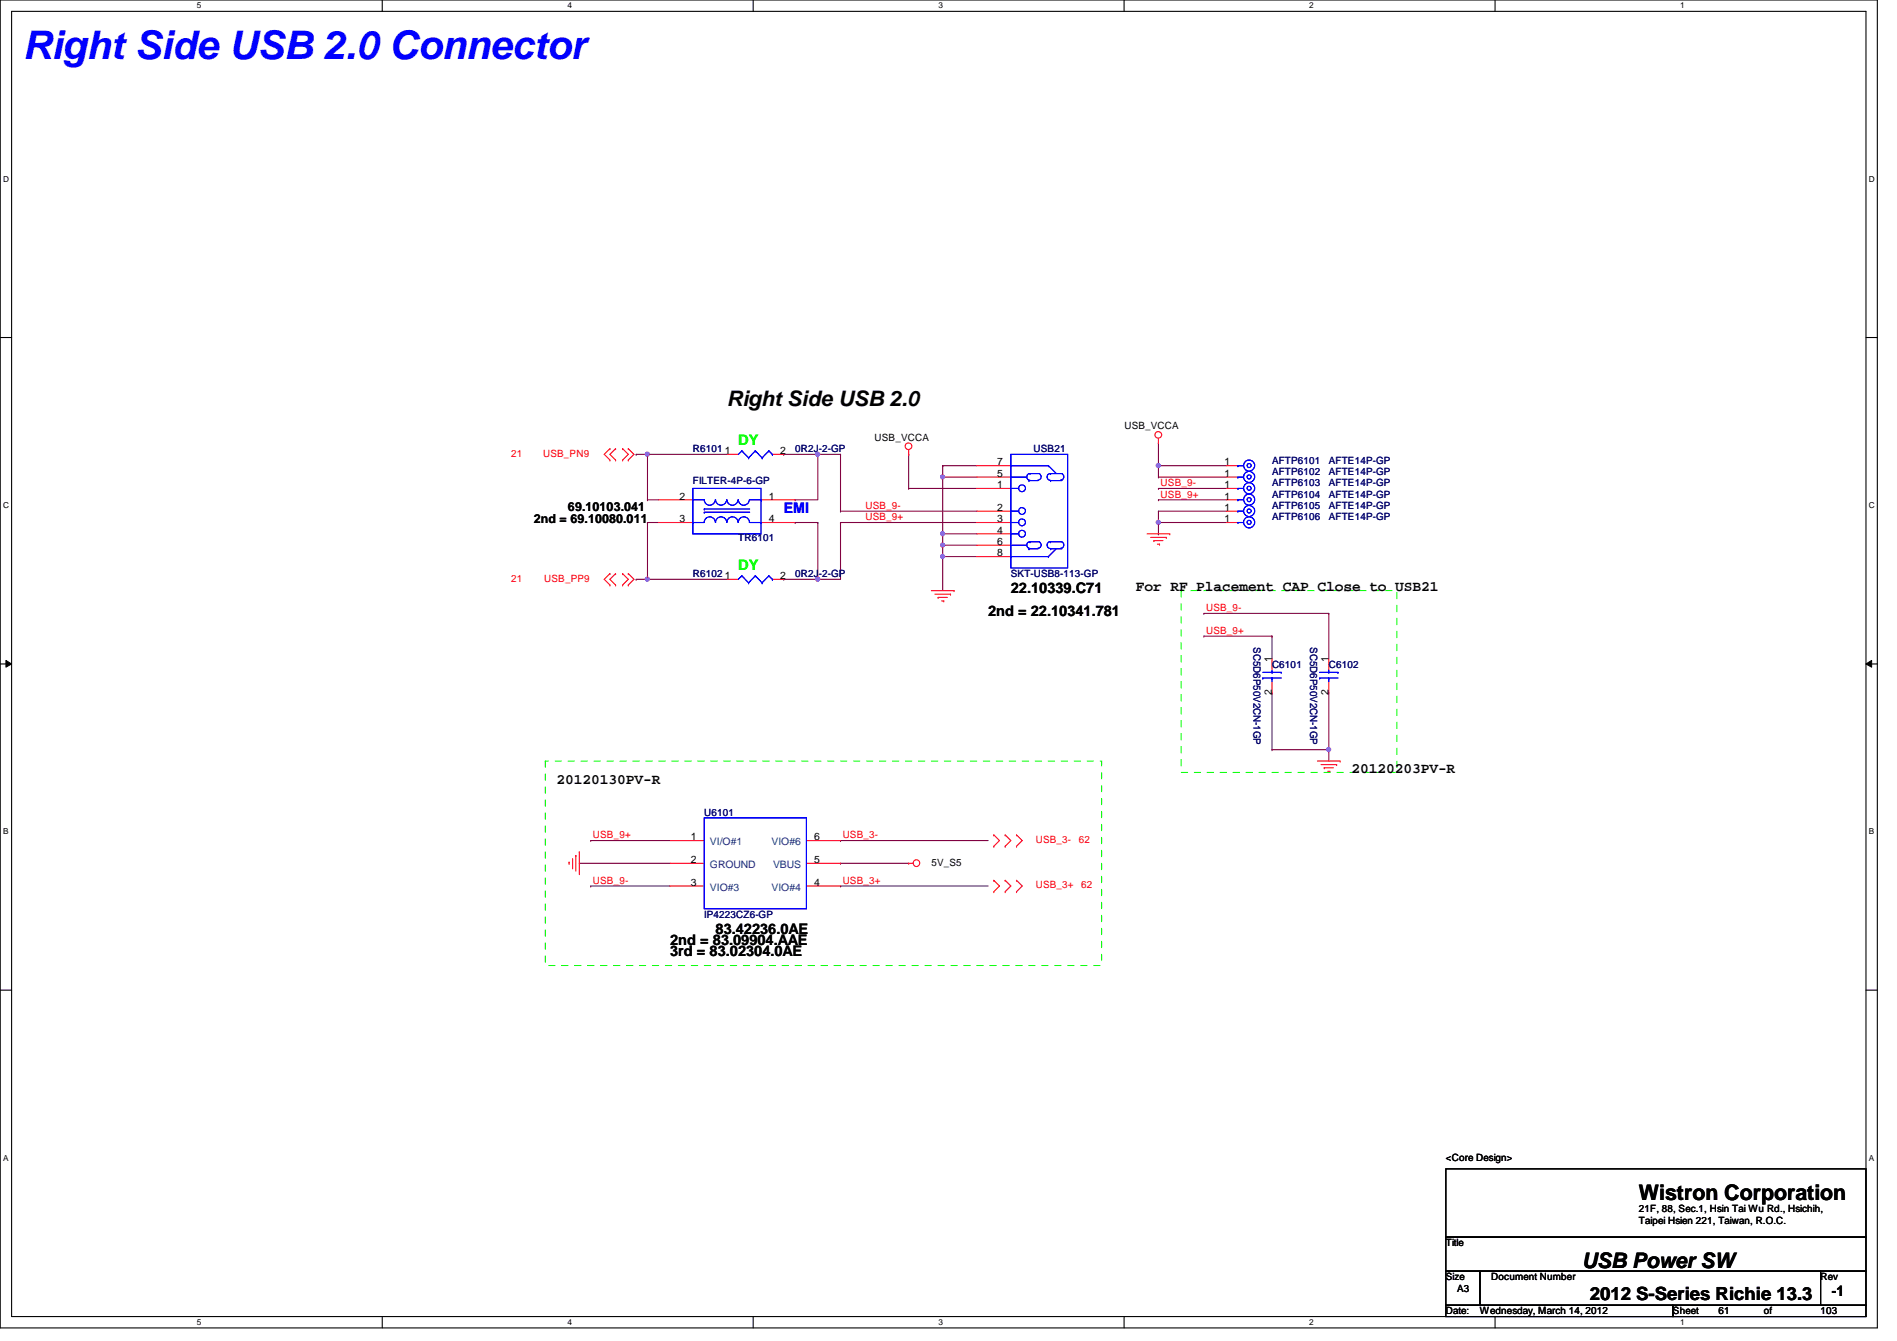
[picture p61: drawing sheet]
<svg xmlns="http://www.w3.org/2000/svg" width="297mm" height="210mm" viewBox="0 0 297 210" stroke-linecap="round" stroke-linejoin="round" font-family="sans-serif">
<defs><g id="words">
<text font-size="6.2" fill="#00f" x="3.6" y="9.3">Right Side USB 2.0 Connector</text>
<g font-size="3.3">
<text x="113.8" y="63.5">Right Side USB 2.0</text>
<text x="256.6" y="187.9">Wistron Corporation</text>
<text x="247.7" y="198.5">USB Power SW</text>
</g>
<text font-size="2.8" x="249" y="203.5">2012 S-Series Richie 13.3</text>
<g font-size="2.3" fill="#0f0">
<text x="115.6" y="69.7">DY</text>
<text x="115.6" y="89.2">DY</text>
</g>
<text font-size="2.3" fill="#00f" x="122.7" y="80.3">EMI</text>
<g font-size="2.3">
<text x="158.3" y="92.8">22.10339.C71</text>
<text x="177.8" y="92.5">For RF Placement CAP Close to USB21</text>
<text x="154.7" y="96.4">2nd = 22.10341.781</text>
<text x="87.2" y="122.8">20120130PV-R</text>
<text x="211.6" y="121">20120203PV-R</text>
<text x="104.9" y="147.9">2nd = 83.09904.AAE</text>
<text x="104.9" y="149.7">3rd = 83.02304.0AE</text>
<text x="112.1" y="146.1">83.42236.0AE</text>
<text x="286.8" y="202.9">-1</text>
</g>
<g font-size="1.9">
<text x="83.6" y="81.8">2nd = 69.10080.011</text>
<text x="88.9" y="80.1">69.10103.041</text>
</g>
<g font-size="1.6" fill="#f00">
<text x="80" y="71.5">21</text>
<text x="85" y="71.5">USB_PN9</text>
<text x="181.7" y="76.1">USB_9-</text>
<text x="181.7" y="77.9">USB_9+</text>
<text x="135.5" y="81.4">USB_9+</text>
<text x="135.5" y="79.7">USB_9-</text>
<text x="80" y="91.1">21</text>
<text x="85.2" y="91.1">USB_PP9</text>
<text x="188.8" y="95.7">USB_9-</text>
<text x="188.8" y="99.2">USB_9+</text>
<text x="92.8" y="131.2">USB_9+</text>
<text x="131.9" y="131.2">USB_3-</text>
<text x="162.2" y="132">USB_3-</text>
<text x="168.9" y="132">62</text>
<text x="92.8" y="138.3">USB_9-</text>
<text x="131.9" y="138.3">USB_3+</text>
<text x="162.2" y="139.1">USB_3+</text>
<text x="169.3" y="139.1">62</text>
</g>
<g font-size="1.6" fill="#000080">
<text x="108.5" y="70.8">R6101</text>
<text x="124.5" y="70.8">0R2J-2-GP</text>
<text x="161.8" y="70.8">USB21</text>
<text x="108.5" y="75.8">FILTER-4P-6-GP</text>
<text x="199.2" y="77.9">AFTP6104</text>
<text x="199.2" y="74.3">AFTP6102</text>
<text x="199.2" y="72.6">AFTP6101</text>
<text x="199.2" y="76.1">AFTP6103</text>
<text x="208.1" y="77.9">AFTE14P-GP</text>
<text x="208.1" y="74.3">AFTE14P-GP</text>
<text x="208.1" y="72.6">AFTE14P-GP</text>
<text x="208.1" y="76.1">AFTE14P-GP</text>
<text x="199.2" y="81.4">AFTP6106</text>
<text x="199.2" y="79.7">AFTP6105</text>
<text x="208.1" y="81.4">AFTE14P-GP</text>
<text x="208.1" y="79.7">AFTE14P-GP</text>
<text x="115.6" y="84.7">TR6101</text>
<text x="108.5" y="90.3">R6102</text>
<text x="124.5" y="90.3">0R2J-2-GP</text>
<text x="158.3" y="90.3">SKT-USB8-113-GP</text>
<text x="196.3" y="101.3" transform="rotate(90 196.3 101.3)">SC5D6P50V2CN-1GP</text>
<text x="205.1" y="101.3" transform="rotate(90 205.1 101.3)">SC5D6P50V2CN-1GP</text>
<text x="199.2" y="104.6">C6101</text>
<text x="208.1" y="104.6">C6102</text>
<text x="110.3" y="127.7">U6101</text>
<text x="110.3" y="143.7">IP4223CZ6-GP</text>
</g>
<g font-size="1.6">
<text x="113.5" y="71.1">1</text>
<text x="122.2" y="71.1">2</text>
<text x="136.9" y="69">USB_VCCA</text>
<text x="176.1" y="67.2">USB_VCCA</text>
<text x="156.2" y="76.4">1</text>
<text x="156.2" y="74.6">5</text>
<text x="156.2" y="72.9">7</text>
<text x="191.7" y="74.6">1</text>
<text x="191.7" y="72.9">1</text>
<text x="191.7" y="76.4">1</text>
<text x="106.4" y="78.2">2</text>
<text x="106.4" y="81.7">3</text>
<text x="120.4" y="78.2">1</text>
<text x="120.4" y="81.7">4</text>
<text x="156.2" y="80">2</text>
<text x="156.2" y="81.7">3</text>
<text x="156.2" y="83.5">4</text>
<text x="191.7" y="81.7">1</text>
<text x="191.7" y="78.2">1</text>
<text x="191.7" y="80">1</text>
<text x="156.2" y="85.3">6</text>
<text x="156.2" y="87.1">8</text>
<text x="113.5" y="90.6">1</text>
<text x="122.2" y="90.6">2</text>
<text x="199.1" y="103.7" transform="rotate(-90 199.1 103.7)">1</text>
<text x="208" y="103.7" transform="rotate(-90 208 103.7)">1</text>
<text x="199.1" y="108.8" transform="rotate(-90 199.1 108.8)">2</text>
<text x="208" y="108.8" transform="rotate(-90 208 108.8)">2</text>
<text x="108.2" y="131.5">1</text>
<text x="127.5" y="131.5">6</text>
<text x="108.2" y="135.1">2</text>
<text x="127.5" y="135.1">5</text>
<text x="145.8" y="135.5">5V_S5</text>
<text x="108.2" y="138.6">3</text>
<text x="127.5" y="138.6">4</text>
<text x="226.4" y="181.7">&lt;Core Design&gt;</text>
<text x="256.6" y="189.7">21F, 88, Sec.1, Hsin Tai Wu Rd., Hsichih,</text>
<text x="256.6" y="191.6">Taipei Hsien 221, Taiwan, R.O.C.</text>
<text x="226.4" y="195.1">Title</text>
<text x="226.4" y="200.4">Size</text>
<text x="228.2" y="202.2">A3</text>
<text x="233.5" y="200.4">Document Number</text>
<text x="285.1" y="200.4">Rev</text>
<text x="226.4" y="205.7">Date:</text>
<text x="231.7" y="205.7">Wednesday, March 14, 2012</text>
<text x="262" y="205.7">Sheet</text>
<text x="269.1" y="205.7">61</text>
<text x="276.2" y="205.7">of</text>
<text x="285.1" y="205.7">103</text>
</g>
<g font-size="1.6" fill="#004080">
<text x="111.2" y="132.3">VI/O#1</text>
<text x="111.2" y="135.8">GROUND</text>
<text x="120.8" y="132.3">VIO#6</text>
<text x="121.1" y="135.8">VBUS</text>
<text x="111.2" y="139.4">VIO#3</text>
<text x="120.8" y="139.4">VIO#4</text>
</g>
<g font-size="1.3">
<text x="30.8" y="1.3">5</text>
<text x="88.9" y="1.3">4</text>
<text x="146.9" y="1.3">3</text>
<text x="205" y="1.3">2</text>
<text x="263.1" y="1.3">1</text>
<text x=".5" y="28.4">D</text>
<text x="292.6" y="28.4">D</text>
<text x=".5" y="79.5">C</text>
<text x="292.6" y="79.5">C</text>
<text x=".5" y="130.6">B</text>
<text x="292.6" y="130.6">B</text>
<text x=".5" y="181.7">A</text>
<text x="292.6" y="181.7">A</text>
<text x="30.8" y="207.4">5</text>
<text x="88.9" y="207.4">4</text>
<text x="146.9" y="207.4">3</text>
<text x="205" y="207.4">2</text>
<text x="263.1" y="207.4">1</text>
</g>
</g></defs>
<path d="M0 0h294v207.9h-294zM1.8 1.8h290.4v204.3h-290.4z" fill="none" stroke="#000" stroke-width=".17"/>
<g fill="#fff">
<path d="M30.8 .2h.7v1.4h-.7z"/>
<path d="M30.8 206.2h.7v1.4h-.7z"/>
</g>
<path d="M59.9 0v1.8M59.9 206.1v1.8" fill="none" stroke="#000" stroke-width=".17"/>
<g fill="#fff">
<path d="M88.9 .2h.6v1.4h-.6z"/>
<path d="M88.9 206.2h.6v1.4h-.6z"/>
</g>
<path d="M117.9 0v1.8M117.9 206.1v1.8" fill="none" stroke="#000" stroke-width=".17"/>
<g fill="#fff">
<path d="M146.9 .2h.7v1.4h-.7z"/>
<path d="M146.9 206.2h.7v1.4h-.7z"/>
</g>
<path d="M176 0v1.8M176 206.1v1.8" fill="none" stroke="#000" stroke-width=".17"/>
<g fill="#fff">
<path d="M205 .2h.7v1.4h-.7z"/>
<path d="M205 206.2h.7v1.4h-.7z"/>
</g>
<path d="M234.1 0v1.8M234.1 206.1v1.8" fill="none" stroke="#000" stroke-width=".17"/>
<g fill="#fff">
<path d="M263.1 .2h.7v1.4h-.7z"/>
<path d="M263.1 206.2h.7v1.4h-.7z"/>
<path d="M.5 27.3h.9v1.4h-.9z"/>
<path d="M292.6 27.3h.9v1.4h-.9z"/>
<path d="M.5 78.4h.9v1.4h-.9z"/>
<path d="M292.6 78.4h.9v1.4h-.9z"/>
</g>
<path d="M0 52.8h1.8M292.2 52.8h1.8" fill="none" stroke="#000" stroke-width=".17"/>
<g fill="#fff">
<path d="M.5 129.5h.8v1.4h-.8z"/>
<path d="M292.6 129.5h.9v1.4h-.9z"/>
</g>
<path d="M0 103.9h1.8M292.2 103.9h1.8" fill="none" stroke="#000" stroke-width=".17"/>
<path d="M.9 103.4l.9 .5-.9 .5zM292.2 103.9l.9-.5v1z" fill="#000"/>
<path d="M.9 103.4l.9 .5-.9 .5zM292.2 103.9l.9-.5v1z" fill="none" stroke="#000" stroke-width=".16"/>
<g fill="#fff">
<path d="M.5 180.5h.8v1.4h-.8z"/>
<path d="M292.6 180.5h.9v1.4h-.9z"/>
</g>
<path d="M0 155h1.8M292.2 155h1.8" fill="none" stroke="#000" stroke-width=".17"/>
<path d="M142.3 76.5h.1M142.3 76.5h10.6M147.6 72.9h.1M147.6 74.7h.1M147.6 72.9v19.6M147.6 83.6h.1M147.6 85.3h.1M147.6 87.1h.1M147.6 85.3h5.3" fill="none" stroke="#800040" stroke-width=".17"/>
<circle cx="147.6" cy="85.3" r=".32" fill="#f0f"/>
<circle cx="147.6" cy="85.3" r=".32" fill="none" stroke="#f0f" stroke-width=".17"/>
<path d="M147.6 87.1h.1M147.6 87.1h5.3" fill="none" stroke="#800040" stroke-width=".17"/>
<circle cx="147.6" cy="87.1" r=".32" fill="#f0f"/>
<circle cx="147.6" cy="87.1" r=".32" fill="none" stroke="#f0f" stroke-width=".17"/>
<path d="M147.6 83.6h.1M147.6 83.6h5.3" fill="none" stroke="#800040" stroke-width=".17"/>
<circle cx="147.6" cy="83.5" r=".32" fill="#f0f"/>
<circle cx="147.6" cy="83.5" r=".32" fill="none" stroke="#f0f" stroke-width=".17"/>
<path d="M142.3 71.1h.1M142.3 71.1v5.4M147.6 72.9h.1M147.6 72.9h5.3M101.4 90.7h.1M101.4 90.7h12.4" fill="none" stroke="#800040" stroke-width=".17"/>
<circle cx="101.4" cy="90.7" r=".32" fill="#f0f"/>
<circle cx="101.4" cy="90.7" r=".32" fill="none" stroke="#f0f" stroke-width=".17"/>
<path d="M101.4 78.2h.1M101.4 71.1h.1M101.4 78.2h1.8M101.4 71.1v7.1" fill="none" stroke="#800040" stroke-width=".17"/>
<circle cx="101.4" cy="71.1" r=".32" fill="#f0f"/>
<circle cx="101.4" cy="71.1" r=".32" fill="none" stroke="#f0f" stroke-width=".17"/>
<path d="M122.7 71.1h.1M122.7 71.1h5.4M131.6 71.1h.1M131.6 71.1v8.9M99.6 90.7h.1M101.4 81.8h.1M101.4 81.8h1.8M101.4 81.8v8.9h-1.8M122.7 90.7h.1M122.7 90.7h8.9M128.1 90.7h.1" fill="none" stroke="#800040" stroke-width=".17"/>
<circle cx="128" cy="90.7" r=".32" fill="#f0f"/>
<circle cx="128" cy="90.7" r=".32" fill="none" stroke="#f0f" stroke-width=".17"/>
<path d="M124.5 78.2h.1M128.1 71.1h.1M128.1 71.1v7.1h-3.6M131.6 81.8h.1M131.6 81.8v8.9" fill="none" stroke="#800040" stroke-width=".17"/>
<circle cx="128" cy="71.1" r=".32" fill="#f0f"/>
<circle cx="128" cy="71.1" r=".32" fill="none" stroke="#f0f" stroke-width=".17"/>
<g fill="none" stroke="#800040" stroke-width=".17">
<path d="M99.6 71.1h.1M99.6 71.1h14.2M101.4 71.1h.1M128.1 71.1h.1M128.1 71.1h3.5M147.6 74.7h.1M147.6 74.7h5.3M124.5 81.8h.1M124.5 81.8h3.6M128.1 81.8h.1M128.1 81.8v8.9M131.6 81.8h.1"/>
<path d="M131.6 80h.1M131.6 81.8h21.3M131.6 80h21.3"/>
</g>
<circle cx="147.6" cy="74.6" r=".32" fill="#f0f"/>
<circle cx="147.6" cy="74.6" r=".32" fill="none" stroke="#f0f" stroke-width=".17"/>
<path d="M181.4 72.9h.1M181.4 72.9h10.7" fill="none" stroke="#800040" stroke-width=".17"/>
<circle cx="181.4" cy="72.9" r=".32" fill="#f0f"/>
<circle cx="181.4" cy="72.9" r=".32" fill="none" stroke="#f0f" stroke-width=".17"/>
<g fill="none" stroke="#800040" stroke-width=".17">
<path d="M181.4 74.7h.1M181.4 72.9h.1M181.4 69.3h.1M181.4 76.5h.1M181.4 78.2h.1M181.4 74.7h10.7M181.4 69.3v5.4M181.4 76.5h10.7M181.4 78.2h10.7M181.4 80h.1M181.4 81.8h.1M181.4 80v1.8"/>
<path d="M181.4 80h10.7M181.4 81.8h10.7"/>
</g>
<circle cx="181.4" cy="81.8" r=".32" fill="#f0f"/>
<circle cx="181.4" cy="81.8" r=".32" fill="none" stroke="#f0f" stroke-width=".17"/>
<g fill="none" stroke="#800040" stroke-width=".17">
<path d="M181.4 83.6h.1M181.4 81.8v1.8M188.5 99.6h.1M188.5 96h.1M188.5 99.6h10.7M188.5 96h19.6M199.2 99.6h.1M199.2 99.6v3.5M208.1 96h.1M208.1 96v7.1M199.2 108.5h.1M199.2 117.3h.1"/>
<path d="M199.2 108.5v8.8M199.2 117.3h8.9M208.1 117.3h.1M208.1 117.3v1.8M90.7 135.1h.1M90.7 135.1h14.2M92.5 138.7h.1M92.5 131.6h.1M92.5 138.7h12.4M92.5 131.6h12.4M131.6 138.7h.1M131.6 135.1h.1"/>
<path d="M131.6 131.6h.1M131.6 138.7h23.1M131.6 135.1h10.7M131.6 131.6h23.1"/>
</g>
<circle cx="208" cy="117.3" r=".32" fill="#f0f"/>
<circle cx="208" cy="117.3" r=".32" fill="none" stroke="#f0f" stroke-width=".17"/>
<path d="M208.1 108.5h.1M208.1 108.5v8.8" fill="none" stroke="#800040" stroke-width=".17"/>
<g fill="none" stroke="#f00" stroke-width=".17">
<path d="M95.5 72h.1M95.5 70.2h.1M95.5 70.2l-.9 .9 .9 .9M96.4 70.2h.1M96.4 72h.1M96.4 70.2l-.9 .9 .9 .9M97.5 72h.1M97.5 70.2h.1M97.5 70.2l.9 .9-.9 .9M98.4 72h.1M98.4 70.2h.1M98.4 70.2l.9 .9-.9 .9"/>
<path d="M103.2 78.2h5.3M113.8 71.1h1.8M119.2 78.2h5.3M120.9 71.1h1.8M142.3 71.1h.1M142.3 70.4v.7M152.9 74.7h5.4M152.9 72.9h5.4M152.9 76.5h5.4M181.4 69.3h.1M181.4 68.6v.7M192.1 78.2h1.7"/>
<path d="M192.1 74.7h1.7M192.1 72.9h1.7M192.1 76.5h1.7M95.5 91.6h.1M95.5 89.8h.1M95.5 89.8l-.9 .9 .9 .9M96.4 89.8h.1M96.4 91.6h.1M96.4 89.8l-.9 .9 .9 .9M97.5 91.6h.1M97.5 89.8h.1M97.5 89.8l.9 .9-.9 .9"/>
<path d="M98.4 91.6h.1M98.4 89.8h.1M98.4 89.8l.9 .9-.9 .9M103.2 81.8h5.3M113.8 90.7h1.8M119.2 81.8h5.3M120.9 90.7h1.8M145.8 92.5h3.6M146.4 93h2.4M146.9 93.5h.1M146.9 93.5h1.4M147.4 94.1h.4"/>
<path d="M147.8 94.1h.1M148.8 93h.1M149.4 92.5h.1M152.9 83.6h5.4M152.9 81.8h5.4M152.9 80h5.4M152.9 85.3h5.4M152.9 87.1h5.4M179.6 83.6h3.6M180.2 84.1h2.4M180.7 84.6h.1M180.7 84.6h1.4"/>
<path d="M181.2 85.2h.4M181.6 85.2h.1M182.6 84.1h.1M183.2 83.6h.1M192.1 81.8h1.7M192.1 80h1.7M199.2 103.1v1.8M199.2 106.7v1.8M206.3 119.1h3.5M206.8 119.7h2.5M208.1 103.1v1.8M208.1 106.7v1.8"/>
<path d="M209.3 119.7h.1M209.8 119.1h.1M89.1 135h.1M89.1 135v.3M89.7 135.8h.1M89.7 134.4v1.4M90.2 133.9h.1M90.2 133.9v2.5M90.7 133.3h.1M90.7 133.3v3.6M104.9 135.1h5.4M104.9 131.6h5.4"/>
<path d="M104.9 138.7h5.4M126.3 135.1h5.3M126.3 131.6h5.3M126.3 138.7h5.3M142.3 135.1h.1M142.3 135.1h.7M155.6 132.5h.1M155.6 130.7h.1M155.6 139.6h.1M155.6 137.8h.1M155.6 130.7l.9 .9-.9 .9M155.6 137.8l.9 .9-.9 .9"/>
<path d="M157.4 130.7h.1M157.4 132.5h.1M157.4 137.8h.1M157.4 139.6h.1M157.4 130.7l.9 .9-.9 .9M157.4 137.8l.9 .9-.9 .9M159.2 132.5h.1M159.2 130.7h.1M159.2 139.6h.1M159.2 137.8h.1M159.2 130.7l.9 .9-.9 .9M159.2 137.8l.9 .9-.9 .9"/>
<path d="M207.3 120.2h.1M207.3 120.2h1.5M207.9 120.7h.3M208.2 120.7h.1"/>
<circle cx="142.3" cy="69.8" r=".52"/>
<circle cx="181.4" cy="68.1" r=".52"/>
<circle cx="143.5" cy="135.1" r=".52"/>
</g>
<path d="M226.4 183h65.8v10.6h-65.8zM226.4 193.6h65.8v5.4h-65.8zM226.4 199h5.3v5.3h-5.3zM231.7 199h53.4v5.3h-53.4zM285.1 199h7.1v5.3h-7.1zM226.4 204.3h35.6v1.8h-35.6zM262 204.3h30.2v1.8h-30.2z" fill="none" stroke="#000" stroke-width=".17"/>
<path d="M185 92.5h33.7v28.4h-33.7zM85.4 119.1h87.1v32h-87.1z" fill="none" stroke="#0f0" stroke-width=".16" stroke-dasharray="1 1 1 1 1 1 1 1"/>
<g fill="none" stroke="#00f" stroke-width=".17">
<path d="M108.5 76.5h10.7v7.1h-10.7zM108.5 78.2h1.8a.87 .87 0 0 0 .8 .9 .87 .87 0 0 0 .9-.9M108.5 78.2h.1M110.3 79.7h.1M110.3 79.7h7.1M112.1 78.2a.87 .87 0 0 0 .8 .9 .87 .87 0 0 0 .9-.9M113.8 78.2a.87 .87 0 0 0 .9 .9 .87 .87 0 0 0 .9-.9M115.6 78.2a.87 .87 0 0 0 .9 .9 .87 .87 0 0 0 .8-.9M116.2 70.6h.1M116.2 70.6l-.6 .5M116.2 70.6l1 1.1M117.2 71.7h.1"/>
<path d="M117.4 78.2h1.8M118.3 70.6h.1M118.3 70.6l-1.1 1.1M118.3 70.6l1 1.1M119.2 78.2h.1M119.3 71.7h.1M120.4 70.6h.1M120.4 70.6l-1.1 1.1M120.4 70.6l.5 .5M120.9 71.1h.1M158.3 71.1h8.9v17.8h-8.9zM158.3 74.7h.1"/>
<path d="M158.3 76.5h.1M158.3 72.9h.1M158.3 74.7h2.5M158.3 72.9h5.9M158.3 76.5h1.2M161.1 75.2h.1M161.1 75.2h1.5M161.3 74.1h.1M161.3 74.1a.53 .53 0 0 0-.5 .6 .53 .53 0 0 0 .5 .5M161.3 74.1h1.4M162.7 74.1a.53 .53 0 0 1 .3 .6 .53 .53 0 0 1-.5 .4M164.2 72.9h.1"/>
<path d="M164.2 72.9l1.2 1.2M164.5 74.1a.53 .53 0 0 0-.6 .5 .53 .53 0 0 0 .6 .6M164.5 75.2h.1M164.5 74.1h.1M164.5 75.2h1.8M164.5 74.1h1.8M166.2 74.1a.53 .53 0 0 1 .4 .6 .53 .53 0 0 1-.5 .4M193.8 78.2h.1M193.8 74.7h.1M193.8 72.9h.1M193.8 76.5h.1M193.8 78.2h.9"/>
<path d="M193.8 74.7h.9M193.8 72.9h.9M193.8 76.5h.9M108.5 81.8h1.8a.87 .87 0 0 1 .8-.9 .87 .87 0 0 1 .9 .9M108.5 81.8h.1M110.3 80.2h.1M110.3 80.2h7.1M112.1 81.8a.87 .87 0 0 1 .8-.9 .87 .87 0 0 1 .9 .9M113.8 81.8a.87 .87 0 0 1 .9-.9 .87 .87 0 0 1 .9 .9M115.6 81.8a.87 .87 0 0 1 .9-.9 .87 .87 0 0 1 .8 .9M116.2 90.1h.1M116.2 90.1l-.6 .6"/>
<path d="M116.2 90.1l1 1.1M117.2 91.2h.1M117.4 81.8h1.8M118.3 90.1h.1M118.3 90.1l-1.1 1.1M118.3 90.1l1 1.1M119.2 81.8h.1M119.3 91.2h.1M120.4 90.1h.1M120.4 90.1l-1.1 1.1M120.4 90.1l.5 .6M120.9 90.7h.1"/>
<path d="M158.3 85.3h.1M158.3 80h.1M158.3 81.8h.1M158.3 83.6h.1M158.3 87.1h.1M158.3 81.8h1.2M158.3 80h1.2M158.3 85.3h2.5M158.3 83.6h1.2M158.3 87.1h5.9M161.1 85.9h.1M161.1 85.9h1.5"/>
<path d="M161.3 84.8h.1M161.3 84.8a.53 .53 0 0 0-.5 .5 .53 .53 0 0 0 .5 .6M161.3 84.8h1.4M162.7 84.8a.53 .53 0 0 1 .3 .6 .53 .53 0 0 1-.5 .4M164.2 87.1h.1M164.5 84.8a.53 .53 0 0 0-.6 .5 .53 .53 0 0 0 .6 .6M164.5 85.9h.1M164.5 84.8h.1M164.5 85.9h1.8M164.5 84.8h1.8M165.4 85.9l-1.2 1.2M166.2 84.8a.53 .53 0 0 1 .4 .6 .53 .53 0 0 1-.5 .4"/>
<path d="M193.8 81.8h.1M193.8 80h.1M193.8 81.8h.9M193.8 80h.9M197.7 106.1h.1M197.7 105.2h2.9M197.7 106.1h2.9M199.2 105.2h.1M199.2 106.1h.1M199.2 104.9v.3M199.2 106.1v.6M200.6 105.2h.1"/>
<path d="M206.6 106.1h.1M206.6 105.2h2.9M206.6 106.1h2.9M208.1 105.2h.1M208.1 106.1h.1M208.1 104.9v.3M208.1 106.1v.6M209.5 105.2h.1M110.3 128h16v14.2h-16z"/>
<circle cx="160" cy="76.4" r=".54"/>
<circle cx="160" cy="80" r=".54"/>
<circle cx="195.6" cy="78.2" r=".32"/>
<circle cx="195.6" cy="76.4" r=".32"/>
<circle cx="195.6" cy="74.6" r=".32"/>
<circle cx="195.6" cy="80" r=".32"/>
<circle cx="195.6" cy="72.9" r=".32"/>
<circle cx="195.6" cy="76.4" r=".87"/>
<circle cx="195.6" cy="80" r=".87"/>
<circle cx="195.6" cy="78.2" r=".87"/>
<circle cx="195.6" cy="74.6" r=".87"/>
<circle cx="195.6" cy="72.9" r=".87"/>
<circle cx="160" cy="81.8" r=".54"/>
<circle cx="160" cy="83.5" r=".54"/>
<circle cx="195.6" cy="81.8" r=".32"/>
<circle cx="195.6" cy="81.8" r=".87"/>
</g>
<circle cx="147.6" cy="85.3" r=".32" fill="#f0f"/>
<circle cx="147.6" cy="85.3" r=".32" fill="none" stroke="#f0f" stroke-width=".17"/>
<circle cx="147.6" cy="87.1" r=".32" fill="#f0f"/>
<circle cx="147.6" cy="87.1" r=".32" fill="none" stroke="#f0f" stroke-width=".17"/>
<circle cx="147.6" cy="83.5" r=".32" fill="#f0f"/>
<circle cx="147.6" cy="83.5" r=".32" fill="none" stroke="#f0f" stroke-width=".17"/>
<circle cx="101.4" cy="90.7" r=".32" fill="#f0f"/>
<circle cx="101.4" cy="90.7" r=".32" fill="none" stroke="#f0f" stroke-width=".17"/>
<circle cx="101.4" cy="71.1" r=".32" fill="#f0f"/>
<circle cx="101.4" cy="71.1" r=".32" fill="none" stroke="#f0f" stroke-width=".17"/>
<circle cx="128" cy="90.7" r=".32" fill="#f0f"/>
<circle cx="128" cy="90.7" r=".32" fill="none" stroke="#f0f" stroke-width=".17"/>
<circle cx="128" cy="71.1" r=".32" fill="#f0f"/>
<circle cx="128" cy="71.1" r=".32" fill="none" stroke="#f0f" stroke-width=".17"/>
<circle cx="147.6" cy="74.6" r=".32" fill="#f0f"/>
<circle cx="147.6" cy="74.6" r=".32" fill="none" stroke="#f0f" stroke-width=".17"/>
<circle cx="181.4" cy="72.9" r=".32" fill="#f0f"/>
<circle cx="181.4" cy="72.9" r=".32" fill="none" stroke="#f0f" stroke-width=".17"/>
<circle cx="181.4" cy="81.8" r=".32" fill="#f0f"/>
<circle cx="181.4" cy="81.8" r=".32" fill="none" stroke="#f0f" stroke-width=".17"/>
<circle cx="208" cy="117.3" r=".32" fill="#f0f"/>
<circle cx="208" cy="117.3" r=".32" fill="none" stroke="#f0f" stroke-width=".17"/>
<use href="#words"/>
</svg>
